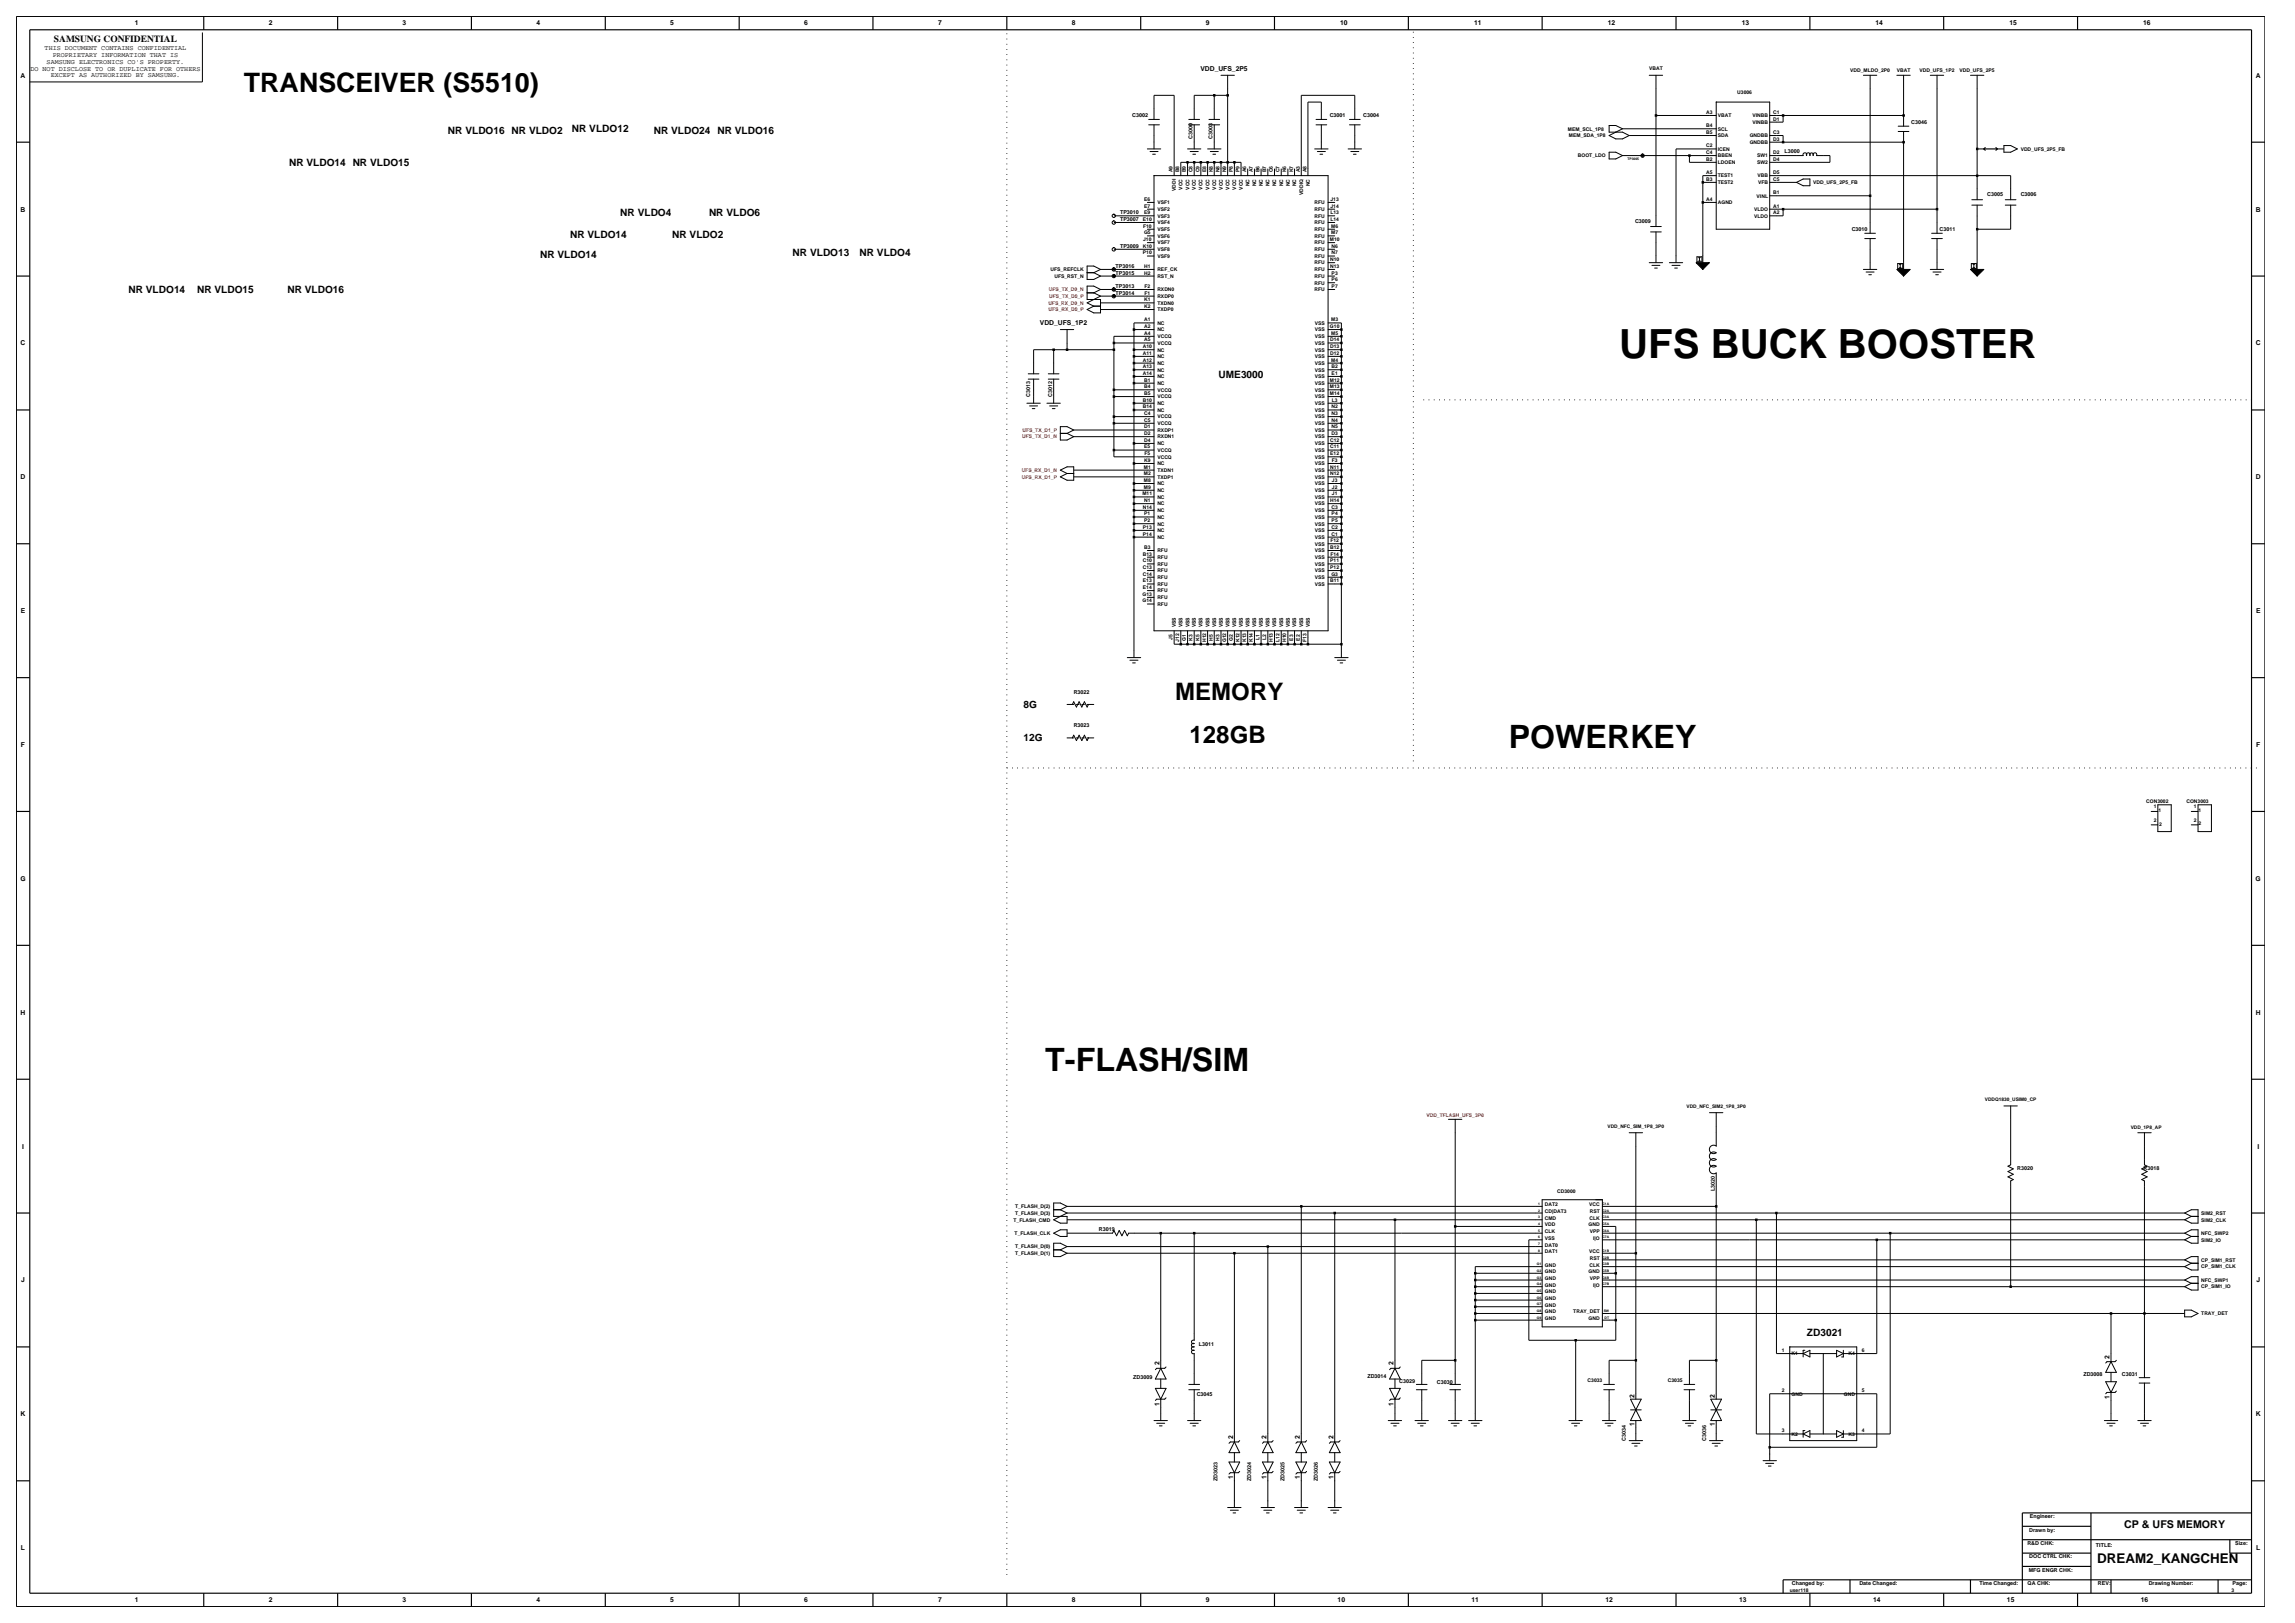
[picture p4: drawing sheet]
<svg xmlns="http://www.w3.org/2000/svg" width="420mm" height="297mm" viewBox="0 0 420 297" stroke-linecap="round" stroke-linejoin="round" font-family="sans-serif">
<defs><g id="words">
<text font-size="7.4" x="296.3" y="65.5">UFS BUCK BOOSTER</text>
<g font-size="5.9">
<text x="276.1" y="136.9">POWERKEY</text>
<text x="191.3" y="196">T-FLASH/SIM</text>
</g>
<text font-size="4.9" x="44.6" y="16.8">TRANSCEIVER (S5510)</text>
<g font-size="4.4">
<text x="215" y="128">MEMORY</text>
<text x="217.7" y="136">128GB</text>
</g>
<text font-size="2.5" x="383.8" y="285.9">DREAM2_KANGCHEN</text>
<text font-size="2" x="388.7" y="279.6">CP &amp; UFS MEMORY</text>
<g font-size="1.9">
<text x="82" y="24.5">NR VLDO16 NR VLDO2</text>
<text x="104.7" y="24.2">NR VLDO12</text>
<text x="119.6" y="24.5">NR VLDO24 NR VLDO16</text>
<text x="52.9" y="30.3">NR VLDO14 NR VLDO15</text>
<text x="113.5" y="39.5">NR VLDO4</text>
<text x="129.8" y="39.5">NR VLDO6</text>
<text x="98.8" y="47.1">NR VLDO14</text>
<text x="104.3" y="43.5">NR VLDO14</text>
<text x="123" y="43.5">NR VLDO2</text>
<text x="145.1" y="46.8">NR VLDO13</text>
<text x="157.3" y="46.8">NR VLDO4</text>
<text x="23.5" y="53.6">NR VLDO14</text>
<text x="36.1" y="53.6">NR VLDO15</text>
<text x="52.6" y="53.6">NR VLDO16</text>
<text x="223" y="69.2">UME3000</text>
<text x="187.3" y="129.5">8G</text>
<text x="187.3" y="135.6">12G</text>
<text x="330.7" y="244.4">ZD3021</text>
</g>
<text font-size="1.7" x="9.9" y="7.7">SAMSUNG CONFIDENTIAL</text>
<g font-size="1.2">
<text x="24.7" y="4.7">1</text>
<text x="49.2" y="4.7">2</text>
<text x="73.7" y="4.7">3</text>
<text x="98.2" y="4.7">4</text>
<text x="122.7" y="4.7">5</text>
<text x="147.2" y="4.7">6</text>
<text x="171.7" y="4.7">7</text>
<text x="196.2" y="4.7">8</text>
<text x="220.7" y="4.7">9</text>
<text x="245.3" y="4.7">10</text>
<text x="269.8" y="4.7">11</text>
<text x="294.3" y="4.7">12</text>
<text x="318.7" y="4.7">13</text>
<text x="343.2" y="4.7">14</text>
<text x="367.7" y="4.7">15</text>
<text x="392.2" y="4.7">16</text>
<text x="8.2" y="9.2">THIS DOCUMENT CONTAINS CONFIDENTIAL</text>
<text x="8.5" y="11.7">SAMSUNG ELECTRONICS CO'S PROPERTY.</text>
<text x="9.6" y="10.5">PROPRIETARY INFORMATION THAT IS</text>
<text x="3.8" y="14.2">A</text>
<text x="5.6" y="12.9">DO NOT DISCLOSE TO OR DUPLICATE FOR OTHERS</text>
<text x="9.3" y="14.1">EXCEPT AS AUTHORIZED BY SAMSUNG.</text>
<text x="219.7" y="13">VDD_UFS_2P5</text>
<text x="412.8" y="14.2">A</text>
<text x="3.8" y="38.7">B</text>
<text x="412.8" y="38.7">B</text>
<text x="190.3" y="59.5">VDD_UFS_1P2</text>
<text x="3.8" y="63.2">C</text>
<text x="412.8" y="63.2">C</text>
<text x="3.8" y="87.7">D</text>
<text x="412.8" y="87.7">D</text>
<text x="3.8" y="112.2">E</text>
<text x="412.9" y="112.2">E</text>
<text x="3.8" y="136.7">F</text>
<text x="412.9" y="136.7">F</text>
<text x="3.7" y="161.2">G</text>
<text x="412.8" y="161.2">G</text>
<text x="3.8" y="185.7">H</text>
<text x="412.8" y="185.7">H</text>
<text x="4" y="210.2">I</text>
<text x="413.1" y="210.2">I</text>
<text x="3.9" y="234.7">J</text>
<text x="412.9" y="234.7">J</text>
<text x="212.2" y="249.9" transform="rotate(-90 212.2 249.9)">2</text>
<text x="255" y="249.9" transform="rotate(-90 255 249.9)">2</text>
<text x="386.1" y="248.6" transform="rotate(-90 386.1 248.6)">2</text>
<text x="212.2" y="257.2" transform="rotate(-90 212.2 257.2)">1</text>
<text x="255" y="257.2" transform="rotate(-90 255 257.2)">1</text>
<text x="299.1" y="255.7" transform="rotate(-90 299.1 255.7)">2</text>
<text x="313.8" y="255.7" transform="rotate(-90 313.8 255.7)">2</text>
<text x="386.1" y="256" transform="rotate(-90 386.1 256)">1</text>
<text x="3.8" y="259.2">K</text>
<text x="225.7" y="263.3" transform="rotate(-90 225.7 263.3)">2</text>
<text x="231.8" y="263.3" transform="rotate(-90 231.8 263.3)">2</text>
<text x="237.9" y="263.3" transform="rotate(-90 237.9 263.3)">2</text>
<text x="244" y="263.3" transform="rotate(-90 244 263.3)">2</text>
<text x="299.1" y="260.9" transform="rotate(-90 299.1 260.9)">1</text>
<text x="313.8" y="260.9" transform="rotate(-90 313.8 260.9)">1</text>
<text x="412.8" y="259.2">K</text>
<text x="225.7" y="270.7" transform="rotate(-90 225.7 270.7)">1</text>
<text x="231.8" y="270.7" transform="rotate(-90 231.8 270.7)">1</text>
<text x="237.9" y="270.7" transform="rotate(-90 237.9 270.7)">1</text>
<text x="244" y="270.7" transform="rotate(-90 244 270.7)">1</text>
<text x="3.8" y="283.7">L</text>
<text x="412.9" y="283.7">L</text>
<text x="24.7" y="293.2">1</text>
<text x="49.2" y="293.2">2</text>
<text x="73.7" y="293.2">3</text>
<text x="98.2" y="293.2">4</text>
<text x="122.7" y="293.2">5</text>
<text x="147.2" y="293.2">6</text>
<text x="171.7" y="293.2">7</text>
<text x="196.2" y="293.2">8</text>
<text x="220.7" y="293.2">9</text>
<text x="244.8" y="293.2">10</text>
<text x="269.3" y="293.2">11</text>
<text x="293.8" y="293.2">12</text>
<text x="318.3" y="293.2">13</text>
<text x="342.8" y="293.2">14</text>
<text x="367.3" y="293.2">15</text>
<text x="391.8" y="293.2">16</text>
</g>
<g font-size="1">
<text x="207.2" y="21.4">C3002</text>
<text x="243.3" y="21.4">C3001</text>
<text x="249.5" y="21.4">C3004</text>
<text x="349.7" y="22.8">C3046</text>
<text x="218.2" y="25.4" transform="rotate(-90 218.2 25.4)">C3000</text>
<text x="221.9" y="25.4" transform="rotate(-90 221.9 25.4)">C3003</text>
<text x="326.6" y="28">L3000</text>
<text x="363.7" y="35.9">C3005</text>
<text x="369.8" y="35.9">C3006</text>
<text x="205" y="39.2">TP3010</text>
<text x="205" y="40.5">TP3007</text>
<text x="299.2" y="40.8">C3009</text>
<text x="205" y="45.4">TP3009</text>
<text x="338.9" y="42.4">C3010</text>
<text x="354.9" y="42.2">C3011</text>
<text x="204.2" y="49">TP3016</text>
<text x="204.2" y="53.9">TP3014</text>
<text x="204.2" y="52.7">TP3013</text>
<text x="204.2" y="50.3">TP3015</text>
<text x="188.5" y="72.6" transform="rotate(-90 188.5 72.6)">C3013</text>
<text x="192.5" y="72.6" transform="rotate(-90 192.5 72.6)">C3012</text>
<text x="196.5" y="126.9">R3022</text>
<text x="196.5" y="133.1">R3023</text>
<text x="369.2" y="214.1">R3020</text>
<text x="392.3" y="214.1">R3018</text>
<text x="313.8" y="218" transform="rotate(-90 313.8 218)">L3020</text>
<text x="201.1" y="225.3">R3019</text>
<text x="219.4" y="246.3">L3011</text>
<text x="381.3" y="251.8">ZD3008</text>
<text x="388.3" y="251.8">C3031</text>
<text x="207.4" y="252.4">ZD3009</text>
<text x="219" y="255.5">C3045</text>
<text x="250.2" y="252.1">ZD3014</text>
<text x="256" y="253">C3029</text>
<text x="262.9" y="253.2">C3030</text>
<text x="297.5" y="263.6" transform="rotate(-90 297.5 263.6)">C3034</text>
<text x="312.2" y="263.6" transform="rotate(-90 312.2 263.6)">C3036</text>
<text x="222.8" y="271" transform="rotate(-90 222.8 271)">ZD3023</text>
<text x="229" y="271" transform="rotate(-90 229 271)">ZD3024</text>
<text x="235.1" y="271" transform="rotate(-90 235.1 271)">ZD3025</text>
<text x="241.2" y="271" transform="rotate(-90 241.2 271)">ZD3026</text>
<text x="371.4" y="280.2">Drawn by:</text>
<text x="371.5" y="277.8">Engineer:</text>
<text x="371" y="282.7">R&amp;D CHK:</text>
<text x="371.3" y="287.6">MFG ENGR CHK:</text>
<text x="371.4" y="285.2">DOC CTRL CHK:</text>
<text x="383.6" y="283">TITLE:</text>
<text x="409.1" y="282.7">Size:</text>
<text x="327.9" y="290.1">Changed by:</text>
<text x="340.3" y="290.1">Date Changed:</text>
<text x="362.2" y="290.1">Time Changed:</text>
<text x="371.1" y="290.1">QA CHK:</text>
<text x="383.9" y="290.1">REV:</text>
<text x="393.2" y="290.1">Drawing Number:</text>
<text x="408.6" y="290.1">Page:</text>
</g>
<g font-size=".9">
<text x="301.8" y="12.9">VBAT</text>
<text x="317.9" y="17.2">U3006</text>
<text x="338.6" y="13.2">VDD_MLDO_2P0</text>
<text x="347.1" y="13.2">VBAT</text>
<text x="351.3" y="13.2">VDD_UFS_1P2</text>
<text x="358.6" y="13.2">VDD_UFS_2P5</text>
<text x="286.9" y="23.9">MEM_SCL_1P8</text>
<text x="312.3" y="23.3">B4</text>
<text x="312.3" y="20.8">A3</text>
<text x="314.4" y="23.9">SCL</text>
<text x="314.4" y="21.5">VBAT</text>
<text x="320.7" y="21.5">VINBB</text>
<text x="320.7" y="22.7">VINBB</text>
<text x="324.5" y="20.8">C1</text>
<text x="324.5" y="22.1">D1</text>
<text x="287.1" y="25.1">MEM_SDA_1P8</text>
<text x="288.8" y="28.8">BOOT_LDO</text>
<text x="312.3" y="24.5">B5</text>
<text x="312.3" y="27">C2</text>
<text x="312.3" y="28.2">C4</text>
<text x="312.3" y="29.4">B2</text>
<text x="314.4" y="25.1">SDA</text>
<text x="314.4" y="27.6">ICEN</text>
<text x="314.4" y="28.8">BBEN</text>
<text x="320.2" y="26.3">GNDBB</text>
<text x="320.2" y="25.1">GNDBB</text>
<text x="321.6" y="28.8">SW1</text>
<text x="324.5" y="28.2">D2</text>
<text x="324.5" y="25.7">D3</text>
<text x="324.5" y="29.4">D4</text>
<text x="324.5" y="24.5">C3</text>
<text x="369.8" y="27.6">VDD_UFS_2P5_FB</text>
<text x="214.6" y="31.5" transform="rotate(-90 214.6 31.5)">A9</text>
<text x="215.2" y="34.9" transform="rotate(-90 215.2 34.9)">VDDI</text>
<text x="215.8" y="31.5" transform="rotate(-90 215.8 31.5)">B8</text>
<text x="216.4" y="34.7" transform="rotate(-90 216.4 34.7)">VCC</text>
<text x="217" y="31.5" transform="rotate(-90 217 31.5)">B9</text>
<text x="217.7" y="34.7" transform="rotate(-90 217.7 34.7)">VCC</text>
<text x="218.3" y="31.5" transform="rotate(-90 218.3 31.5)">C8</text>
<text x="218.9" y="34.7" transform="rotate(-90 218.9 34.7)">VCC</text>
<text x="219.5" y="31.5" transform="rotate(-90 219.5 31.5)">C9</text>
<text x="220.1" y="34.7" transform="rotate(-90 220.1 34.7)">VCC</text>
<text x="220.7" y="31.5" transform="rotate(-90 220.7 31.5)">E8</text>
<text x="221.3" y="34.7" transform="rotate(-90 221.3 34.7)">VCC</text>
<text x="221.9" y="31.5" transform="rotate(-90 221.9 31.5)">K8</text>
<text x="222.5" y="34.7" transform="rotate(-90 222.5 34.7)">VCC</text>
<text x="223.2" y="31.5" transform="rotate(-90 223.2 31.5)">N8</text>
<text x="223.8" y="34.7" transform="rotate(-90 223.8 34.7)">VCC</text>
<text x="224.4" y="31.5" transform="rotate(-90 224.4 31.5)">N9</text>
<text x="225" y="34.7" transform="rotate(-90 225 34.7)">VCC</text>
<text x="225.6" y="31.5" transform="rotate(-90 225.6 31.5)">P8</text>
<text x="226.2" y="34.7" transform="rotate(-90 226.2 34.7)">VCC</text>
<text x="226.8" y="31.5" transform="rotate(-90 226.8 31.5)">P9</text>
<text x="227.4" y="34.7" transform="rotate(-90 227.4 34.7)">VCC</text>
<text x="228.1" y="31.5" transform="rotate(-90 228.1 31.5)">A6</text>
<text x="228.7" y="34.1" transform="rotate(-90 228.7 34.1)">NC</text>
<text x="229.3" y="31.5" transform="rotate(-90 229.3 31.5)">A7</text>
<text x="229.9" y="34.1" transform="rotate(-90 229.9 34.1)">NC</text>
<text x="230.5" y="31.5" transform="rotate(-90 230.5 31.5)">B6</text>
<text x="231.1" y="34.1" transform="rotate(-90 231.1 34.1)">NC</text>
<text x="231.7" y="31.5" transform="rotate(-90 231.7 31.5)">B7</text>
<text x="232.4" y="34.1" transform="rotate(-90 232.4 34.1)">NC</text>
<text x="233" y="31.5" transform="rotate(-90 233 31.5)">C6</text>
<text x="233.6" y="34.1" transform="rotate(-90 233.6 34.1)">NC</text>
<text x="234.2" y="31.5" transform="rotate(-90 234.2 31.5)">C7</text>
<text x="234.8" y="34.1" transform="rotate(-90 234.8 34.1)">NC</text>
<text x="235.4" y="31.5" transform="rotate(-90 235.4 31.5)">K6</text>
<text x="236" y="34.1" transform="rotate(-90 236 34.1)">NC</text>
<text x="236.6" y="31.5" transform="rotate(-90 236.6 31.5)">K7</text>
<text x="237.2" y="34.1" transform="rotate(-90 237.2 34.1)">NC</text>
<text x="237.9" y="31.5" transform="rotate(-90 237.9 31.5)">A3</text>
<text x="238.5" y="35.7" transform="rotate(-90 238.5 35.7)">VDDIQ</text>
<text x="239.1" y="31.5" transform="rotate(-90 239.1 31.5)">A8</text>
<text x="239.7" y="34.1" transform="rotate(-90 239.7 34.1)">NC</text>
<text x="312.3" y="31.9">A5</text>
<text x="312.3" y="33.1">B3</text>
<text x="314.4" y="32.5">TEST1</text>
<text x="314.4" y="30">LDOEN</text>
<text x="314.4" y="33.7">TEST2</text>
<text x="321.6" y="30">SW2</text>
<text x="321.6" y="32.5">VBB</text>
<text x="321.7" y="33.7">VFB</text>
<text x="324.5" y="31.9">D5</text>
<text x="324.5" y="33.1">C5</text>
<text x="324.5" y="35.5">B1</text>
<text x="331.8" y="33.7">VDD_UFS_2P5_FB</text>
<text x="209.2" y="40.4">E10</text>
<text x="209.2" y="41.7">F10</text>
<text x="209.4" y="39.2">E9</text>
<text x="209.4" y="36.8">E6</text>
<text x="209.4" y="38">E7</text>
<text x="211.8" y="37.4">VSF1</text>
<text x="211.8" y="38.6">VSF2</text>
<text x="211.8" y="39.8">VSF3</text>
<text x="211.8" y="41">VSF4</text>
<text x="240.5" y="39.8">RFU</text>
<text x="240.5" y="41">RFU</text>
<text x="240.5" y="37.4">RFU</text>
<text x="240.5" y="38.6">RFU</text>
<text x="243.5" y="40.4">L14</text>
<text x="243.5" y="39.2">L13</text>
<text x="243.5" y="36.8">J13</text>
<text x="243.5" y="38">J14</text>
<text x="243.6" y="41.7">M6</text>
<text x="312.3" y="36.8">A4</text>
<text x="314.4" y="37.4">AGND</text>
<text x="321" y="38.6">VLDO</text>
<text x="321" y="39.8">VLDO</text>
<text x="321.5" y="36.2">VINL</text>
<text x="324.5" y="38">A1</text>
<text x="324.5" y="39.2">A2</text>
<text x="209.1" y="45.3">K10</text>
<text x="209.2" y="46.6">P10</text>
<text x="209.2" y="44.1">J10</text>
<text x="209.4" y="42.9">G5</text>
<text x="211.8" y="47.2">VSF9</text>
<text x="211.8" y="45.9">VSF8</text>
<text x="211.8" y="44.7">VSF7</text>
<text x="211.8" y="43.5">VSF6</text>
<text x="211.8" y="42.3">VSF5</text>
<text x="240.5" y="45.9">RFU</text>
<text x="240.5" y="47.2">RFU</text>
<text x="240.5" y="42.3">RFU</text>
<text x="240.5" y="43.5">RFU</text>
<text x="240.5" y="44.7">RFU</text>
<text x="243.4" y="44.1">M10</text>
<text x="243.4" y="47.8">N10</text>
<text x="243.6" y="42.9">M7</text>
<text x="243.7" y="45.3">N6</text>
<text x="243.7" y="46.6">N7</text>
<text x="192.3" y="49.6">UFS_REFCLK</text>
<text x="193" y="50.8">UFS_RST_N</text>
<text x="209.4" y="49">H1</text>
<text x="209.4" y="50.2">H2</text>
<text x="209.4" y="53.9">F1</text>
<text x="209.4" y="52.7">F2</text>
<text x="211.8" y="49.6">REF_CK</text>
<text x="211.8" y="50.8">RST_N</text>
<text x="211.8" y="53.3">RXDN0</text>
<text x="240.5" y="52.1">RFU</text>
<text x="240.5" y="53.3">RFU</text>
<text x="240.5" y="50.8">RFU</text>
<text x="240.5" y="48.4">RFU</text>
<text x="240.5" y="49.6">RFU</text>
<text x="243.4" y="49">N13</text>
<text x="243.7" y="51.5">P6</text>
<text x="243.7" y="52.7">P7</text>
<text x="243.7" y="50.2">P3</text>
<text x="209.4" y="55.1">K1</text>
<text x="209.4" y="56.4">K2</text>
<text x="209.4" y="58.8">A1</text>
<text x="211.8" y="55.8">TXDN0</text>
<text x="211.8" y="57">TXDP0</text>
<text x="211.8" y="54.5">RXDP0</text>
<text x="211.8" y="59.4">NC</text>
<text x="240.6" y="59.4">VSS</text>
<text x="243.6" y="58.8">M3</text>
<text x="209.1" y="63.7">A10</text>
<text x="209.1" y="64.9">A11</text>
<text x="209.4" y="60">A2</text>
<text x="209.4" y="61.3">A4</text>
<text x="209.4" y="62.5">A5</text>
<text x="211.8" y="60.6">NC</text>
<text x="211.8" y="61.9">VCCQ</text>
<text x="211.8" y="63.1">VCCQ</text>
<text x="211.8" y="64.3">NC</text>
<text x="211.8" y="65.5">NC</text>
<text x="240.6" y="61.9">VSS</text>
<text x="240.6" y="60.6">VSS</text>
<text x="240.6" y="63.1">VSS</text>
<text x="240.6" y="65.5">VSS</text>
<text x="240.6" y="64.3">VSS</text>
<text x="243.4" y="60">G10</text>
<text x="243.4" y="63.7">D13</text>
<text x="243.4" y="62.5">D14</text>
<text x="243.4" y="64.9">D12</text>
<text x="243.6" y="61.3">M5</text>
<text x="209.1" y="67.4">A13</text>
<text x="209.1" y="68.6">A14</text>
<text x="209.1" y="66.2">A12</text>
<text x="209.4" y="71.1">B4</text>
<text x="209.4" y="69.8">B1</text>
<text x="211.8" y="71.7">VCCQ</text>
<text x="211.8" y="70.4">NC</text>
<text x="211.8" y="69.2">NC</text>
<text x="211.8" y="66.8">NC</text>
<text x="211.8" y="68">NC</text>
<text x="240.6" y="66.8">VSS</text>
<text x="240.6" y="70.4">VSS</text>
<text x="240.6" y="71.7">VSS</text>
<text x="240.6" y="69.2">VSS</text>
<text x="240.6" y="68">VSS</text>
<text x="243.4" y="69.8">M12</text>
<text x="243.4" y="71.1">M13</text>
<text x="243.6" y="66.2">M4</text>
<text x="243.7" y="67.4">B2</text>
<text x="243.7" y="68.6">E1</text>
<text x="209.1" y="73.5">B10</text>
<text x="209.1" y="74.7">B14</text>
<text x="209.4" y="75.9">C4</text>
<text x="209.4" y="77.2">C5</text>
<text x="209.4" y="72.3">B5</text>
<text x="211.8" y="77.8">VCCQ</text>
<text x="211.8" y="76.6">VCCQ</text>
<text x="211.8" y="72.9">VCCQ</text>
<text x="211.8" y="74.1">NC</text>
<text x="211.8" y="75.3">NC</text>
<text x="240.6" y="77.8">VSS</text>
<text x="240.6" y="75.3">VSS</text>
<text x="240.6" y="76.6">VSS</text>
<text x="240.6" y="74.1">VSS</text>
<text x="240.6" y="72.9">VSS</text>
<text x="243.4" y="72.3">M14</text>
<text x="243.7" y="75.9">N3</text>
<text x="243.7" y="77.2">N4</text>
<text x="243.7" y="74.7">N2</text>
<text x="243.7" y="73.5">L3</text>
<text x="209.4" y="79.6">D2</text>
<text x="209.4" y="80.9">D4</text>
<text x="209.4" y="78.4">D1</text>
<text x="209.4" y="82.1">E5</text>
<text x="209.4" y="83.3">F5</text>
<text x="211.8" y="83.9">VCCQ</text>
<text x="211.8" y="82.7">VCCQ</text>
<text x="211.8" y="80.2">RXDN1</text>
<text x="211.8" y="81.5">NC</text>
<text x="211.8" y="79">RXDP1</text>
<text x="240.6" y="79">VSS</text>
<text x="240.6" y="80.2">VSS</text>
<text x="240.6" y="83.9">VSS</text>
<text x="240.6" y="82.7">VSS</text>
<text x="240.6" y="81.5">VSS</text>
<text x="243.4" y="82.1">C11</text>
<text x="243.4" y="80.9">C12</text>
<text x="243.4" y="83.3">E12</text>
<text x="243.7" y="78.4">N5</text>
<text x="243.7" y="79.6">D3</text>
<text x="209.3" y="89.4">M9</text>
<text x="209.3" y="87">M2</text>
<text x="209.3" y="88.2">M8</text>
<text x="209.3" y="85.8">M1</text>
<text x="209.4" y="84.5">K9</text>
<text x="211.8" y="87.6">TXDP1</text>
<text x="211.8" y="88.8">NC</text>
<text x="211.8" y="86.4">TXDN1</text>
<text x="211.8" y="85.1">NC</text>
<text x="240.6" y="86.4">VSS</text>
<text x="240.6" y="87.6">VSS</text>
<text x="240.6" y="88.8">VSS</text>
<text x="240.6" y="85.1">VSS</text>
<text x="243.4" y="85.8">N11</text>
<text x="243.4" y="87">N12</text>
<text x="243.7" y="84.5">F3</text>
<text x="243.8" y="89.4">J2</text>
<text x="243.8" y="88.2">J3</text>
<text x="209.1" y="90.6">M11</text>
<text x="209.1" y="93.1">N14</text>
<text x="209.4" y="91.9">N1</text>
<text x="209.4" y="95.5">P2</text>
<text x="209.4" y="94.3">P1</text>
<text x="211.8" y="94.9">NC</text>
<text x="211.8" y="92.5">NC</text>
<text x="211.8" y="93.7">NC</text>
<text x="211.8" y="90">NC</text>
<text x="211.8" y="91.3">NC</text>
<text x="240.6" y="94.9">VSS</text>
<text x="240.6" y="91.3">VSS</text>
<text x="240.6" y="90">VSS</text>
<text x="240.6" y="92.5">VSS</text>
<text x="240.6" y="93.7">VSS</text>
<text x="243.4" y="91.9">H14</text>
<text x="243.7" y="93.1">C3</text>
<text x="243.7" y="95.5">P5</text>
<text x="243.7" y="94.3">P4</text>
<text x="243.8" y="90.6">J1</text>
<text x="209.1" y="101.7">B13</text>
<text x="209.2" y="96.8">P13</text>
<text x="209.2" y="98">P14</text>
<text x="209.4" y="100.4">B3</text>
<text x="211.8" y="97.4">NC</text>
<text x="211.8" y="98.6">NC</text>
<text x="211.8" y="96.2">NC</text>
<text x="211.8" y="101.1">RFU</text>
<text x="240.6" y="96.2">VSS</text>
<text x="240.6" y="99.8">VSS</text>
<text x="240.6" y="97.4">VSS</text>
<text x="240.6" y="98.6">VSS</text>
<text x="240.6" y="101.1">VSS</text>
<text x="243.4" y="100.4">B12</text>
<text x="243.5" y="99.2">F12</text>
<text x="243.5" y="101.7">F14</text>
<text x="243.7" y="98">C1</text>
<text x="243.7" y="96.8">C2</text>
<text x="209.1" y="102.9">C10</text>
<text x="209.1" y="104.1">C13</text>
<text x="209.1" y="105.4">C14</text>
<text x="209.2" y="106.6">E13</text>
<text x="209.2" y="107.8">E14</text>
<text x="211.8" y="107.2">RFU</text>
<text x="211.8" y="103.5">RFU</text>
<text x="211.8" y="104.7">RFU</text>
<text x="211.8" y="106">RFU</text>
<text x="211.8" y="102.3">RFU</text>
<text x="240.6" y="103.5">VSS</text>
<text x="240.6" y="104.7">VSS</text>
<text x="240.6" y="106">VSS</text>
<text x="240.6" y="102.3">VSS</text>
<text x="240.6" y="107.2">VSS</text>
<text x="243.4" y="106.6">B11</text>
<text x="243.4" y="102.9">P11</text>
<text x="243.4" y="104.1">P12</text>
<text x="243.7" y="105.4">G3</text>
<text x="209.1" y="109">G13</text>
<text x="209.1" y="110.2">G14</text>
<text x="211.8" y="109.6">RFU</text>
<text x="211.8" y="110.9">RFU</text>
<text x="211.8" y="108.4">RFU</text>
<text x="214.6" y="117.2" transform="rotate(-90 214.6 117.2)">J5</text>
<text x="215.2" y="114.8" transform="rotate(-90 215.2 114.8)">VSS</text>
<text x="215.8" y="117.4" transform="rotate(-90 215.8 117.4)">J12</text>
<text x="216.4" y="114.8" transform="rotate(-90 216.4 114.8)">VSS</text>
<text x="217" y="117.3" transform="rotate(-90 217 117.3)">G1</text>
<text x="217.7" y="114.8" transform="rotate(-90 217.7 114.8)">VSS</text>
<text x="218.3" y="117.2" transform="rotate(-90 218.3 117.2)">K3</text>
<text x="218.9" y="114.8" transform="rotate(-90 218.9 114.8)">VSS</text>
<text x="219.5" y="117.2" transform="rotate(-90 219.5 117.2)">K5</text>
<text x="220.1" y="114.8" transform="rotate(-90 220.1 114.8)">VSS</text>
<text x="220.7" y="117.5" transform="rotate(-90 220.7 117.5)">H12</text>
<text x="221.3" y="114.8" transform="rotate(-90 221.3 114.8)">VSS</text>
<text x="221.9" y="117.2" transform="rotate(-90 221.9 117.2)">H5</text>
<text x="222.5" y="114.8" transform="rotate(-90 222.5 114.8)">VSS</text>
<text x="223.2" y="117.2" transform="rotate(-90 223.2 117.2)">H3</text>
<text x="223.8" y="114.8" transform="rotate(-90 223.8 114.8)">VSS</text>
<text x="224.4" y="117.5" transform="rotate(-90 224.4 117.5)">G12</text>
<text x="225" y="114.8" transform="rotate(-90 225 114.8)">VSS</text>
<text x="225.6" y="117.3" transform="rotate(-90 225.6 117.3)">G2</text>
<text x="226.2" y="114.8" transform="rotate(-90 226.2 114.8)">VSS</text>
<text x="226.8" y="117.5" transform="rotate(-90 226.8 117.5)">K12</text>
<text x="227.4" y="114.8" transform="rotate(-90 227.4 114.8)">VSS</text>
<text x="228.1" y="117.5" transform="rotate(-90 228.1 117.5)">K13</text>
<text x="228.7" y="114.8" transform="rotate(-90 228.7 114.8)">VSS</text>
<text x="229.3" y="117.5" transform="rotate(-90 229.3 117.5)">K14</text>
<text x="229.9" y="114.8" transform="rotate(-90 229.9 114.8)">VSS</text>
<text x="230.5" y="117.2" transform="rotate(-90 230.5 117.2)">L1</text>
<text x="231.1" y="114.8" transform="rotate(-90 231.1 114.8)">VSS</text>
<text x="231.7" y="117.2" transform="rotate(-90 231.7 117.2)">L2</text>
<text x="232.4" y="114.8" transform="rotate(-90 232.4 114.8)">VSS</text>
<text x="233" y="117.5" transform="rotate(-90 233 117.5)">H13</text>
<text x="233.6" y="114.8" transform="rotate(-90 233.6 114.8)">VSS</text>
<text x="234.2" y="117.4" transform="rotate(-90 234.2 117.4)">L12</text>
<text x="234.8" y="114.8" transform="rotate(-90 234.8 114.8)">VSS</text>
<text x="235.4" y="117.5" transform="rotate(-90 235.4 117.5)">H10</text>
<text x="236" y="114.8" transform="rotate(-90 236 114.8)">VSS</text>
<text x="236.6" y="117.2" transform="rotate(-90 236.6 117.2)">E3</text>
<text x="237.2" y="114.8" transform="rotate(-90 237.2 114.8)">VSS</text>
<text x="237.9" y="117.2" transform="rotate(-90 237.9 117.2)">E2</text>
<text x="238.5" y="114.8" transform="rotate(-90 238.5 114.8)">VSS</text>
<text x="239.1" y="117.4" transform="rotate(-90 239.1 117.4)">F13</text>
<text x="239.7" y="114.8" transform="rotate(-90 239.7 114.8)">VSS</text>
<text x="392.8" y="147">CON3002</text>
<text x="394.1" y="147.9">1</text>
<text x="395" y="148.5">1</text>
<text x="400.1" y="147">CON3003</text>
<text x="401.5" y="147.9">1</text>
<text x="402.3" y="148.5">1</text>
<text x="394.1" y="150.4">2</text>
<text x="395.1" y="151.1">2</text>
<text x="401.5" y="150.4">2</text>
<text x="402.3" y="151">2</text>
<text x="308.7" y="202.7">VDD_NFC_SIM2_1P8_3P0</text>
<text x="363.3" y="201.5">VDDQ1830_USIM0_CP</text>
<text x="294.2" y="206.4">VDD_NFC_SIM_1P8_3P0</text>
<text x="389.9" y="206.7">VDD_1P8_AP</text>
<text x="185.8" y="221.1">T_FLASH_D(2)</text>
<text x="282.7" y="220.8">DAT2</text>
<text x="282.7" y="222">CD|DAT3</text>
<text x="285" y="218.3">CD3000</text>
<text x="290.8" y="220.8">VCC</text>
<text x="290.9" y="222">RST</text>
<text x="185.5" y="223.5">T_FLASH_CMD</text>
<text x="185.7" y="226">T_FLASH_CLK</text>
<text x="185.8" y="222.3">T_FLASH_D(3)</text>
<text x="282.7" y="226.9">VSS</text>
<text x="282.7" y="223.2">CMD</text>
<text x="282.7" y="224.4">VDD</text>
<text x="282.7" y="225.7">CLK</text>
<text x="290.7" y="224.4">GND</text>
<text x="290.9" y="223.2">CLK</text>
<text x="290.9" y="225.7">VPP</text>
<text x="291.5" y="226.9">I|O</text>
<text x="402.9" y="223.5">SIM2_CLK</text>
<text x="402.9" y="222.3">SIM2_RST</text>
<text x="402.9" y="226">NFC_SWP2</text>
<text x="402.9" y="227.2">SIM2_IO</text>
<text x="185.8" y="228.4">T_FLASH_D(0)</text>
<text x="185.8" y="229.7">T_FLASH_D(1)</text>
<text x="282.7" y="231.8">GND</text>
<text x="282.7" y="233">GND</text>
<text x="282.7" y="228.1">DAT0</text>
<text x="282.7" y="229.3">DAT1</text>
<text x="290.7" y="233">GND</text>
<text x="290.8" y="229.3">VCC</text>
<text x="290.9" y="231.8">CLK</text>
<text x="290.9" y="230.5">RST</text>
<text x="402.9" y="232.1">CP_SIM1_CLK</text>
<text x="402.9" y="230.9">CP_SIM1_RST</text>
<text x="282.7" y="234.2">GND</text>
<text x="282.7" y="235.4">GND</text>
<text x="282.7" y="236.7">GND</text>
<text x="282.7" y="237.9">GND</text>
<text x="282.7" y="239.1">GND</text>
<text x="290.9" y="234.2">VPP</text>
<text x="291.5" y="235.4">I|O</text>
<text x="402.9" y="234.6">NFC_SWP1</text>
<text x="402.9" y="235.8">CP_SIM1_IO</text>
<text x="282.7" y="241.6">GND</text>
<text x="282.7" y="240.3">GND</text>
<text x="287.9" y="240.3">TRAY_DET</text>
<text x="290.7" y="241.6">GND</text>
<text x="402.9" y="240.7">TRAY_DET</text>
<text x="326.1" y="247.4">1</text>
<text x="327.9" y="248">K1</text>
<text x="338.3" y="248">K4</text>
<text x="340.8" y="247.4">6</text>
<text x="290.5" y="252.9">C3033</text>
<text x="305.2" y="252.9">C3035</text>
<text x="326.1" y="254.8">2</text>
<text x="327.9" y="255.4">GND</text>
<text x="337.4" y="255.4">GND</text>
<text x="340.8" y="254.8">5</text>
<text x="326.1" y="262.1">3</text>
<text x="327.9" y="262.7">K2</text>
<text x="338.3" y="262.7">K3</text>
<text x="340.8" y="262.1">4</text>
<text x="327.5" y="291.2">user118</text>
<text x="408.4" y="291.2">3</text>
</g>
<g font-size=".9" fill="#f00">
<text x="192" y="53.3">UFS_TX_D0_N</text>
<text x="191.9" y="55.8">UFS_RX_D0_N</text>
<text x="191.9" y="57">UFS_RX_D0_P</text>
<text x="192" y="54.5">UFS_TX_D0_P</text>
<text x="187.1" y="80.2">UFS_TX_D1_N</text>
<text x="187.1" y="79">UFS_TX_D1_P</text>
<text x="187" y="86.4">UFS_RX_D1_N</text>
<text x="187" y="87.6">UFS_RX_D1_P</text>
<text x="261" y="204.4">VDD_TFLASH_UFS_3P0</text>
</g>
<g font-size=".6">
<text x="297.8" y="29.3">TP3005</text>
<text x="281.5" y="220.5">1</text>
<text x="281.5" y="221.7">2</text>
<text x="293.2" y="220.5">C1A</text>
<text x="293.2" y="221.7">C2A</text>
<text x="281.5" y="225.4">5</text>
<text x="281.5" y="226.6">6</text>
<text x="281.5" y="227.9">7</text>
<text x="281.5" y="223">3</text>
<text x="281.5" y="224.2">4</text>
<text x="293.2" y="223">C3A</text>
<text x="293.2" y="224.2">C5A</text>
<text x="293.2" y="225.4">C6A</text>
<text x="293.2" y="226.6">C7A</text>
<text x="281.3" y="231.5">G1</text>
<text x="281.3" y="232.7">G2</text>
<text x="281.3" y="234">G3</text>
<text x="281.5" y="229.1">8</text>
<text x="293.2" y="231.5">C3B</text>
<text x="293.2" y="232.7">C5B</text>
<text x="293.2" y="234">C6B</text>
<text x="293.2" y="229.1">C1B</text>
<text x="293.2" y="230.3">C2B</text>
<text x="281.3" y="235.2">G4</text>
<text x="281.3" y="236.4">G5</text>
<text x="281.3" y="237.6">G6</text>
<text x="281.3" y="238.9">G7</text>
<text x="293.2" y="235.2">C7B</text>
<text x="281.3" y="240.1">G8</text>
<text x="281.3" y="241.3">G9</text>
<text x="293.5" y="240.1">SW</text>
<text x="293.7" y="241.3">DT</text>
</g>
</g></defs>
<!-- layer: MFD Layer /idea/tmp/Extended-Print.user.sheet3.1.mfd -->
<g fill="none" stroke="#000" stroke-width=".18">
<path d="M37 5.9v9.1h-31.5M222.2 17.4v4.5M223.4 13.8h2.5M224.7 17.4h-6.2v4.5M224.7 13.8v18.3M301.8 13.8h2.5M303.1 13.8v27.7M314.1 18.7h9.8v23.2h-9.8zM341 13.8h2.5M342.2 13.8v28.9M347.1 13.8h2.5M348.4 13.8v9.3"/>
<path d="M353.3 13.8h2.4M354.5 13.8v28.9M360.6 13.8h2.5M361.8 13.8v22.7M203.9 39.5h7.3M210 37h1.2M210 38.3h1.2M210 27.3h2.4M210.2 21.9h2M210.2 22.8h2M210.5 27.7h1.4M210.9 28.2h.5"/>
<path d="M211.2 32.1h31.8v83.3h-31.8zM211.2 21.9v-4.5h3.7v14.7M211.2 22.8v4.5M216.1 32.1v-2.4h11v2.4M217.3 29.7v2.4M217.3 27.3h2.5M217.6 21.9h1.9M217.6 22.8h1.9M217.8 27.7h1.5M218.3 28.2h.5M218.5 22.8v4.5M218.5 29.7v2.4"/>
<path d="M219.8 29.7v2.4M221 29.7v2.4M221 27.3h2.4M221.2 21.9h2M221.2 22.8h2M221.5 27.7h1.5M222 28.2h.5M222.2 22.8v4.5M222.2 29.7v2.4M223.4 29.7v2.4M225.9 29.7v2.4M228.3 30.9v1.2"/>
<path d="M229.6 30.9v1.2M230.8 30.9v1.2M232 30.9v1.2M233.2 30.9v1.2M234.5 30.9v1.2M235.7 30.9v1.2M236.9 30.9v1.2M240.6 27.3h2.4M240.8 21.9h2M240.8 22.8h2M241.1 27.7h1.5M241.6 28.2h.5"/>
<path d="M241.8 21.9v-3.2h-2.4v13.4M241.8 22.8v4.5M243 37h1.3M243 38.3h1.3M243 39.5h1.3M246.7 27.3h2.5M247 21.9h1.9M247 22.8h1.9M247.2 27.7h1.5M247.7 28.2h.5M247.9 21.9v-4.5h-9.8v14.7M247.9 22.8v4.5"/>
<path d="M294.5 27.9h1.2l1.2 .6-1.2 .6h-1.2zM296.9 23.6l-2.4 1.2 1.2 .6h1.2l1.3-.6M296.9 23.6l-1.2-.6h-1.2v1.2h2.4l1.3 .6M296.9 28.5h17.2M296.9 23.6h17.2M298.2 24.8h15.9M303.1 21.1h11M309.2 28.5v1.2h4.9M311.6 37h2.5M311.6 33.4h2.5M314.1 32.1h-2.5v16M314.1 27.3h-7.4v20.8"/>
<path d="M323.9 28.5h6.1a.35 .35 0 0 1 .3-.5 .35 .35 0 0 1 .3 .5 .35 .35 0 0 1 .3-.5 .35 .35 0 0 1 .3 .5 .33 .33 0 0 1 .3-.5 .33 .33 0 0 1 .3 .5 .35 .35 0 0 1 .3-.5 .35 .35 0 0 1 .4 .5h2.4v1.2h-11M323.9 32.1h44.1v4.4M323.9 38.3h30.6M323.9 21.1h24.5M323.9 35.8h18.3M323.9 33.4h4.9M323.9 24.8h2.4v1.2M323.9 26h24.5M326.3 38.3v1.2h-2.4M326.3 21.1v1.2h-2.4M328.8 33.4l1.2-.6h1.2v1.2h-1.2zM347.4 23.1h1.9"/>
<path d="M347.4 24.1h1.9M348.4 24.1v25.2M360.9 37.5h1.9M360.9 36.5h1.9M361.8 37.5v11.8M361.8 27.3h1.3M365.5 27.3h1.2M366.7 26.6h1.3l1.2 .7-1.2 .6h-1.3zM367 37.5h1.9M367 36.5h1.9M368 37.5v4.4h-6.2M198.9 53.6h1.3"/>
<path d="M198.9 49.9h1.3M200.2 56h1.2M200.2 53.6l1.2 .6M200.2 49.9l1.2 .6M201.4 53l-1.2-.6h-1.3v2.4h2.5v2.5h-1.2l-1.3-.7 1.3-.6M201.4 54.2l-2.5 1.2 1.3 .6M201.4 49.3h9.8M201.4 50.5h9.8M201.4 53h9.8M201.4 54.2h9.8M201.4 55.4h9.8M201.4 56.6h9.8"/>
<path d="M201.4 49.3l-1.2-.6h-1.3v2.4h1.3l1.2-.6M201.4 53l-1.2 .6M201.4 49.3l-1.2 .6M203.9 40.7h7.3M203.9 45.6h7.3M210 41.9h1.2M210 43.2h1.2M210 44.4h1.2M210 46.8h1.2M211.2 59.1h-3.7v61.2M243 59.1h2.5v61.2M243 49.3h1.3"/>
<path d="M243 40.7h1.3M243 41.9h1.3M243 43.2h1.3M243 44.4h1.3M243 45.6h1.3M243 46.8h1.3M243 48.1h1.3M243 50.5h1.3M243 51.7h1.3M243 53h1.3M301.8 48.1h2.5M302.1 42.4h1.9"/>
<path d="M302.1 41.5h1.9M302.3 48.6h1.5M302.8 49.1h.5M303.1 42.4v5.7M305.5 48.1h2.4M306 48.6h1.5M306.5 49.1h.5M310.6 47h.9v.9h-.9zM310.9 47.1h.3M310.9 47.8h.3M311 47.1v.7M341 49.3h2.5"/>
<path d="M341.3 43.7h1.9M341.3 42.7h1.9M341.5 49.8h1.5M342 50.3h.5M342.2 43.7v5.6M347.3 48.2h.9v.9h-.9zM347.6 48.4h.3M347.6 49h.3M347.8 48.4v.6M353.3 49.3h2.4M353.5 43.7h2M353.5 42.7h2"/>
<path d="M353.7 49.8h1.5M354.2 50.3h.5M354.5 43.7v5.6M360.8 48.2h.9v.9h-.9zM361.1 48.4h.3M361.1 49h.3M361.2 48.4v.6M187.9 73.8h2.5M188.2 68.4h1.9M188.2 69.4h1.9M188.4 74.3h1.5M188.9 74.8h.5"/>
<path d="M189.2 69.4v4.4M191.6 73.8h2.4M191.8 68.4h2M191.8 69.4h2M192.1 74.3h1.5M192.6 74.8h.5M192.8 64v4.4M192.8 69.4v4.4M194 60.3h2.5M194 79.3h1.3M195.3 79.3l1.2 .6M195.3 60.3v3.7"/>
<path d="M196.5 79.9h14.7M196.5 78.7h14.7M196.5 78.7l-1.2-.6h-1.3v2.4h1.3l1.2-.6M196.5 78.7l-1.2 .6M203.9 64h-14.7v4.4M203.9 62.8h7.3M203.9 71.3h7.3M203.9 72.6h7.3M203.9 76.2h7.3M203.9 77.5h7.3M207.5 60.3h3.7M207.5 64h3.7"/>
<path d="M207.5 65.2h3.7M207.5 66.4h3.7M207.5 67.7h3.7M207.5 68.9h3.7M207.5 70.1h3.7M207.5 73.8h3.7M207.5 75h3.7M211.2 61.5h-7.3v22.1h7.3M243 60.3h2.5M243 64h2.5M243 65.2h2.5M243 66.4h2.5"/>
<path d="M243 67.7h2.5M243 68.9h2.5M243 70.1h2.5M243 73.8h2.5M243 75h2.5M243 79.9h2.5M243 78.7h2.5M243 61.5h2.5M243 62.8h2.5M243 71.3h2.5M243 72.6h2.5M243 76.2h2.5"/>
<path d="M243 77.5h2.5M194 86l1.3-.6h1.2v2.5h-1.2l-1.3-.6 1.3-.7zM195.3 86.6h1.2M196.5 86h14.7M196.5 87.3h14.7M203.9 82.4h7.3M207.5 81.1h3.7M207.5 84.8h3.7M207.5 88.5h3.7M207.5 89.7h3.7M207.5 90.9h3.7M207.5 92.2h3.7"/>
<path d="M207.5 93.4h3.7M207.5 94.6h3.7M207.5 95.8h3.7M207.5 97h3.7M207.5 98.3h3.7M243 81.1h2.5M243 84.8h2.5M243 88.5h2.5M243 89.7h2.5M243 90.9h2.5M243 92.2h2.5M243 93.4h2.5"/>
<path d="M243 94.6h2.5M243 95.8h2.5M243 97h2.5M243 98.3h2.5M243 86h2.5M243 87.3h2.5M243 82.4h2.5M243 83.6h2.5M243 99.5h2.5M210 100.7h1.2M210 102h1.2M210 103.2h1.2"/>
<path d="M210 104.4h1.2M210 105.6h1.2M210 106.9h1.2M210 108.1h1.2M210 109.3h1.2M210 110.5h1.2M214.9 115.4v2.5h30.6M216.1 115.4v2.5M217.3 115.4v2.5M218.5 115.4v2.5M219.8 115.4v2.5M221 115.4v2.5"/>
<path d="M222.2 115.4v2.5M223.4 115.4v2.5M224.7 115.4v2.5M225.9 115.4v2.5M227.1 115.4v2.5M228.3 115.4v2.5M229.6 115.4v2.5M230.8 115.4v2.5M232 115.4v2.5M233.2 115.4v2.5M234.5 115.4v2.5M235.7 115.4v2.5"/>
<path d="M236.9 115.4v2.5M238.1 115.4v2.5M239.4 115.4v2.5M243 100.7h2.5M243 102h2.5M243 103.2h2.5M243 104.4h2.5M243 105.6h2.5M243 106.9h2.5M195.3 135h1.2M195.3 128.9h1.2M196.3 135l.2-.5 .5 1 .5-1 .5 1 .5-1 .4 1 .3-.5"/>
<path d="M196.3 128.9l.2-.5 .5 1 .5-1 .5 1 .5-1 .4 1 .3-.5M197 135h.5M197 128.9h.5M198 135h.5M198 128.9h.5M198.9 135h1.3M198.9 128.9h1.3M206.3 120.3h2.5M206.8 120.8h1.5M207.3 121.3h.5M244.3 120.3h2.4M244.8 120.8h1.4"/>
<path d="M245.3 121.3h.4M393.7 150.9h1.2M393.7 148.5h1.2M394.9 147.3h2.5v4.9h-2.5zM401 150.9h1.3M401 148.5h1.3M402.3 147.3h2.4v4.9h-2.4zM265.1 204.8h2.4M266.3 204.8v48.5M282.2 219.5h11v23.3h-11zM298.2 207.3h2.4M299.4 207.3v48.7"/>
<path d="M312.8 203.6h2.5M314.1 203.6v6.1a.78 .78 0 0 0-1.1 .1 .78 .78 0 0 0 0 1 .78 .78 0 0 0 1.1 .1 .78 .78 0 0 0-1.1 .1 .78 .78 0 0 0 0 1.1 .78 .78 0 0 0 1.1 .1M314.1 212.2a.78 .78 0 0 0-1.1 0 .78 .78 0 0 0 0 1.1 .78 .78 0 0 0 1.1 .1 .78 .78 0 0 0-1.1 .1 .78 .78 0 0 0 0 1 .78 .78 0 0 0 1.1 .1v41.4M366.7 202.4h2.5M368 202.4v10.7l-.5 .3 .9 .5-.9 .5 .9 .5-.9 .5 .9 .4-.4 .3v19.3M391.2 207.3h2.5M392.4 207.3v5.8l.5 .3-.9 .5 .9 .5-.9 .5 .9 .5-.9 .4 .4 .3v36M192.8 225.7l1.2-.7h1.3v1.3h-1.3zM192.8 221.4h1.2M192.8 228.7h1.2M194 228.7l1.3 .6M194 221.4l1.3 .6"/>
<path d="M195.3 225.7h8.3l.3-.5 .4 .9 .5-.9 .5 .9 .5-.9 .5 .9 .3-.4h75.6M195.3 228.1l-1.3-.6h-1.2v2.4h1.2l1.3-.6M195.3 220.8l-1.3-.7h-1.2v2.5h2.5v1.2h-1.3l-1.2-.6 2.5-1.2M195.3 220.8l-1.3 .6M195.3 220.8h86.9M195.3 222h86.9M195.3 223.2h86.9M195.3 229.3h86.9M195.3 228.1h86.9M195.3 228.1l-1.3 .6M212.4 225.7v24.7M218.5 225.7v19.6"/>
<path d="M225.9 229.3v34.6M232 228.1v35.8M238.1 220.8v43.1M244.3 222v41.9M255.3 223.2v27.2M266.3 224.4h15.9M270 233h12.2M270 234.2h12.2M270 235.4h12.2M270 236.7h12.2M270 237.9h12.2M270 239.1h12.2"/>
<path d="M282.2 231.8h-12.2v28.1M293.2 225.7h106.6M293.2 220.8h20.9M293.2 222h106.6M293.2 223.2h106.6M293.2 224.4h2.5v20.9h-15.9v-18.4h2.4M293.2 226.9h106.6M293.2 229.3h6.2M293.2 230.5h106.6M293.2 231.8h106.6M293.2 233h2.5M293.2 234.2h106.6"/>
<path d="M293.2 235.4h106.6M321.4 223.2v39.2h8.6M325.1 222v25.7h4.9M343.5 226.9v20.8h-6.2M345.9 225.7v36.7h-8.6M399.8 222l1.2-.6h1.3v2.4h-1.3l-1.2-.6M399.8 225.7l1.2-.7h1.3v2.5h-1.3l-1.2-.6M399.8 230.5l1.2-.6h1.3v2.5h-1.3l-1.2-.6M399.8 234.2l1.2-.6h1.3v2.5h-1.3l-1.2-.7M399.8 230.5l1.2 .7M399.8 239.7h1.2l1.3 .6-1.3 .7h-1.2zM399.8 225.7l1.2 .6"/>
<path d="M399.8 222l1.2 .6M399.8 234.2l1.2 .6M401 231.2h1.3M401 222.6h1.3M401 226.3h1.3M401 231.2l-1.2 .6M401 226.3l-1.2 .6M401 222.6l-1.2 .6M401 234.8h1.3M401 234.8l-1.2 .6M211.2 259.9h2.4M211.4 254.1h2l-1 1.9z"/>
<path d="M212.4 250.4l1 1.9h-2zM212.4 252.3v1.8M212.4 256v3.9M213.4 255.8l-.3 .2h-1.4l-.3 .3M213.4 250.1l-.3 .3h-1.4l-.3 .2M217.3 259.9h2.5M217.6 253.3h1.9M217.6 254.3h1.9M218.5 245.3a.34 .34 0 0 0-.4 .3 .34 .34 0 0 0 .4 .2M218.5 254.3v5.6M218.6 245.8a.35 .35 0 0 0-.6 .3 .36 .36 0 0 0 .6 .4 .35 .35 0 0 0-.6 .3 .35 .35 0 0 0 .5 .3 .34 .34 0 0 0-.4 .3 .34 .34 0 0 0 .4 .3v5.6M254.1 259.9h2.4"/>
<path d="M254.3 254.1h2l-1 1.9zM255.3 252.3v1.8M255.3 256v3.9M255.3 250.4l1 1.9h-2zM256.3 255.8l-.3 .2h-1.5l-.2 .3M256.3 250.1l-.3 .3h-1.5l-.2 .2M259 259.9h2.4M259.2 253.3h2M259.2 254.3h2M260.2 254.3v5.6M265.1 259.9h2.4M265.3 253.3h2"/>
<path d="M265.3 254.3h2M266.3 248.9h-6.1v4.4M266.3 254.3v5.6M268.8 259.9h2.4M270 240.3h12.2M270 241.6h12.2M287.1 259.9h2.5M288.4 245.3v14.6M293.2 259.9h2.5M293.2 240.3h106.6M293.2 241.6h2.5M293.5 253.3h2"/>
<path d="M293.5 254.3h2M294.5 254.3v5.6M298.4 256h2l-1 2zM298.4 258h2M299.4 258l1 1.9h-2zM299.4 248.9h-4.9v4.4M299.4 259.9v3.7M307.9 259.9h2.5M308.2 253.3h1.9M308.2 254.3h1.9M309.2 254.3v5.6M313.1 256h1.9l-.9 2z"/>
<path d="M313.1 258h1.9M314.1 258l.9 1.9h-1.9zM314.1 248.9h-4.9v4.4M314.1 259.9v3.7M327.5 246.5h12.3v17.1h-12.3zM330 247.7l1.2-.6v1.2zM330.3 247.1h-.3v1.2M331.2 247.7h4.9M333.7 247.7v14.7M336.1 247.1l1.2 .6-1.2 .6zM337.3 247.1v1.2h-.3M385.1 259.9h2.5"/>
<path d="M385.4 252.8h1.9l-1 2zM386.3 240.3v8.9M386.3 251.1v1.7M386.3 254.8v5.1M386.3 249.2l1 1.9h-1.9zM387.3 254.5l-.2 .3h-1.5l-.2 .2M387.3 248.9l-.2 .3h-1.5l-.2 .2M391.2 259.9h2.5M391.5 253.1h1.9M391.5 252.1h1.9M392.4 253.1v6.8M211.7 260.4h1.4"/>
<path d="M212.2 260.9h.5M217.8 260.4h1.5M218.3 260.9h.5M224.7 275.9h2.4M224.9 267.5h2l-1 2zM225.2 276.3h1.4M225.7 276.8h.4M225.9 265.8v1.7M225.9 269.5v6.4M225.9 263.9l1 1.9h-2zM226.9 269.2l-.3 .3h-1.4l-.3 .2M226.9 263.6l-.3 .3h-1.4l-.3 .2"/>
<path d="M230.8 275.9h2.4M231 267.5h2l-1 2zM231.3 276.3h1.4M231.8 276.8h.5M232 265.8v1.7M232 269.5v6.4M232 263.9l1 1.9h-2zM233 269.2l-.3 .3h-1.4l-.3 .2M233 263.6l-.3 .3h-1.4l-.3 .2M236.9 275.9h2.5M237.2 267.5h1.9l-1 2zM237.4 276.3h1.5"/>
<path d="M237.9 276.8h.5M238.1 265.8v1.7M238.1 269.5v6.4M238.1 263.9l1 1.9h-1.9zM239.1 269.2l-.2 .3h-1.5l-.2 .2M239.1 263.6l-.2 .3h-1.5l-.2 .2M243 275.9h2.5M243.3 267.5h2l-1 2zM243.5 276.3h1.5M244 276.8h.5M244.3 263.9l1 1.9h-2zM244.3 265.8v1.7"/>
<path d="M244.3 269.5v6.4M245.3 269.2l-.3 .3h-1.5l-.2 .2M245.3 263.6l-.3 .3h-1.5l-.2 .2M254.5 260.4h1.5M255 260.9h.5M259.5 260.4h1.4M259.9 260.9h.5M265.6 260.4h1.4M266.1 260.9h.5M269.2 260.4h1.5M269.7 260.9h.5M287.6 260.4h1.5"/>
<path d="M288.1 260.9h.5M293.7 260.4h1.5M294.2 260.9h.5M298.2 263.6h2.4M298.6 264.1h1.5M299.1 264.6h.5M308.4 260.4h1.5M308.9 260.9h.5M312.8 263.6h2.5M313.3 264.1h1.5M313.8 264.6h.5M322.7 267.3h2.4"/>
<path d="M323.1 267.8h1.5M323.6 268.3h.5M323.9 264.8h19.6v-9.8h-19.6v12.3M330 262.4l1.2-.6v1.2zM330.3 261.8h-.3v1.2M331.2 262.4h4.9M336.1 261.8l1.2 .6-1.2 .6zM337.3 261.8v1.2h-.3M385.6 260.4h1.5M386.1 260.9h.5M391.7 260.4h1.5M392.2 260.9h.5"/>
<circle cx="203.8" cy="39.5" r=".3"/>
<circle cx="300.6" cy="28.5" r=".3"/>
<circle cx="203.8" cy="45.6" r=".31"/>
<circle cx="203.8" cy="53" r=".31"/>
<circle cx="203.8" cy="54.2" r=".31"/>
<circle cx="203.8" cy="50.5" r=".3"/>
<circle cx="203.8" cy="40.7" r=".31"/>
<circle cx="203.8" cy="49.3" r=".31"/>
</g>
<g fill="#000" stroke="#000" stroke-width=".18">
<path d="M310.4 48.1h2.4l-1.2 1.2z" fill-rule="evenodd"/>
<path d="M347.1 49.3h2.5l-1.2 1.2z" fill-rule="evenodd"/>
<path d="M360.6 49.3h2.5l-1.3 1.2z" fill-rule="evenodd"/>
</g>
<g fill="none" stroke="#000" stroke-width=".21">
<path d="M3 3h411.5v291h-411.5zM5.5 5.5h406.5v286h-406.5zM37.3 3v2.5M61.8 3v2.5M86.3 3v2.5M110.8 3v2.5M135.3 3v2.5M159.8 3v2.5M184.3 3v2.5M208.8 3v2.5M233.2 3v2.5M257.7 3v2.5"/>
<path d="M282.2 3v2.5M306.7 3v2.5M331.2 3v2.5M355.7 3v2.5M380.2 3v2.5M3 26h2.5M363.1 27.3h2.4M363.1 27.3l.2 .2M363.3 27l-.2 .3M365.3 27l.2 .3M365.5 27.3l-.2 .2M412 26h2.5"/>
<path d="M3 50.5h2.5M412 50.5h2.5M3 75h2.5M412 75h2.5M3 99.5h2.5M412 99.5h2.5M3 124h2.5M412 124h2.5M3 148.5h2.5M412 148.5h2.5M3 173h2.5M412 173h2.5"/>
<path d="M3 197.5h2.5M412 197.5h2.5M3 222h2.5M412 222h2.5M3 246.5h2.5M412 246.5h2.5M3 271h2.5M370.1 279.3h12.6M382.7 276.8v14.7M412 271h2.5M412 276.8h-41.9v14.7M37.3 291.5v2.5"/>
<path d="M61.8 291.5v2.5M86.3 291.5v2.5M110.8 291.5v2.5M135.3 291.5v2.5M159.8 291.5v2.5M184.3 291.5v2.5M208.8 291.5v2.5M233.2 291.5v2.5M257.7 291.5v2.5M282.2 291.5v2.5M306.7 291.5v2.5M331.2 291.5v2.5"/>
<path d="M338.6 289.1v2.4M355.7 291.5v2.5M360.6 289.1v2.4M370.1 281.7h41.9M370.1 284.2h12.6M370.1 286.6h12.6M380.2 291.5v2.5M386.3 289.1v2.4M405.9 289.1v2.4M408.1 281.7v2.5h3.9M412 289.1h-85.7v2.4"/>
</g>
<g fill="#000" stroke="#000" stroke-width=".21">
<path d="M222.1 17.3h.2v.3h-.2z" fill-rule="evenodd"/>
<path d="M224.5 17.3h.3v.3h-.3z" fill-rule="evenodd"/>
<path d="M217.2 29.6h.2v.2h-.2z" fill-rule="evenodd"/>
<path d="M218.4 29.6h.3v.2h-.3z" fill-rule="evenodd"/>
<path d="M219.6 29.6h.3v.2h-.3z" fill-rule="evenodd"/>
<path d="M220.9 29.6h.2v.2h-.2z" fill-rule="evenodd"/>
<path d="M222.1 29.6h.2v.2h-.2z" fill-rule="evenodd"/>
<path d="M223.3 29.6h.3v.2h-.3z" fill-rule="evenodd"/>
<path d="M224.5 29.6h.3v.2h-.3z" fill-rule="evenodd"/>
<path d="M225.8 29.6h.2v.2h-.2z" fill-rule="evenodd"/>
<path d="M300.5 28.3h.2v.3h-.2z" fill-rule="evenodd"/>
<path d="M302.9 21h.3v.3h-.3z" fill-rule="evenodd"/>
<path d="M309.1 28.3h.2v.3h-.2z" fill-rule="evenodd"/>
<path d="M311.5 36.9h.2v.3h-.2z" fill-rule="evenodd"/>
<path d="M311.5 33.2h.2v.3h-.2z" fill-rule="evenodd"/>
<path d="M326.2 38.2h.2v.2h-.2z" fill-rule="evenodd"/>
<path d="M326.2 25.9h.2v.2h-.2z" fill-rule="evenodd"/>
<path d="M326.2 21h.2v.3h-.2z" fill-rule="evenodd"/>
<path d="M342.1 35.7h.3v.2h-.3z" fill-rule="evenodd"/>
<path d="M348.2 25.9h.3v.2h-.3z" fill-rule="evenodd"/>
<path d="M348.2 21h.3v.3h-.3z" fill-rule="evenodd"/>
<path d="M354.4 38.2h.2v.2h-.2z" fill-rule="evenodd"/>
<path d="M361.7 32h.3v.3h-.3z" fill-rule="evenodd"/>
<path d="M361.7 27.1h.3v.3h-.3z" fill-rule="evenodd"/>
<path d="M203.7 54.1h.3v.2h-.3z" fill-rule="evenodd"/>
<path d="M203.7 52.8h.3v.3h-.3z" fill-rule="evenodd"/>
<path d="M203.7 50.4h.3v.2h-.3z" fill-rule="evenodd"/>
<path d="M203.7 49.2h.3v.2h-.3z" fill-rule="evenodd"/>
<path d="M361.7 41.8h.3v.3h-.3z" fill-rule="evenodd"/>
<path d="M192.7 63.9h.3v.2h-.3z" fill-rule="evenodd"/>
<path d="M195.2 63.9h.2v.2h-.2z" fill-rule="evenodd"/>
<path d="M203.7 77.3h.3v.3h-.3z" fill-rule="evenodd"/>
<path d="M203.7 76.1h.3v.3h-.3z" fill-rule="evenodd"/>
<path d="M203.7 72.4h.3v.3h-.3z" fill-rule="evenodd"/>
<path d="M203.7 71.2h.3v.3h-.3z" fill-rule="evenodd"/>
<path d="M203.7 63.9h.3v.2h-.3z" fill-rule="evenodd"/>
<path d="M203.7 62.6h.3v.3h-.3z" fill-rule="evenodd"/>
<path d="M207.4 74.9h.2v.2h-.2z" fill-rule="evenodd"/>
<path d="M207.4 73.7h.2v.2h-.2z" fill-rule="evenodd"/>
<path d="M207.4 70h.2v.2h-.2z" fill-rule="evenodd"/>
<path d="M207.4 68.8h.2v.2h-.2z" fill-rule="evenodd"/>
<path d="M207.4 67.5h.2v.3h-.2z" fill-rule="evenodd"/>
<path d="M207.4 66.3h.2v.3h-.2z" fill-rule="evenodd"/>
<path d="M207.4 65.1h.2v.2h-.2z" fill-rule="evenodd"/>
<path d="M207.4 63.9h.2v.2h-.2z" fill-rule="evenodd"/>
<path d="M207.4 60.2h.2v.2h-.2z" fill-rule="evenodd"/>
<path d="M245.4 78.6h.2v.2h-.2z" fill-rule="evenodd"/>
<path d="M245.4 77.3h.2v.3h-.2z" fill-rule="evenodd"/>
<path d="M245.4 76.1h.2v.3h-.2z" fill-rule="evenodd"/>
<path d="M245.4 74.9h.2v.2h-.2z" fill-rule="evenodd"/>
<path d="M245.4 73.7h.2v.2h-.2z" fill-rule="evenodd"/>
<path d="M245.4 72.4h.2v.3h-.2z" fill-rule="evenodd"/>
<path d="M245.4 71.2h.2v.3h-.2z" fill-rule="evenodd"/>
<path d="M245.4 70h.2v.2h-.2z" fill-rule="evenodd"/>
<path d="M245.4 68.8h.2v.2h-.2z" fill-rule="evenodd"/>
<path d="M245.4 67.5h.2v.3h-.2z" fill-rule="evenodd"/>
<path d="M245.4 66.3h.2v.3h-.2z" fill-rule="evenodd"/>
<path d="M245.4 65.1h.2v.2h-.2z" fill-rule="evenodd"/>
<path d="M245.4 63.9h.2v.2h-.2z" fill-rule="evenodd"/>
<path d="M245.4 62.6h.2v.3h-.2z" fill-rule="evenodd"/>
<path d="M245.4 61.4h.2v.3h-.2z" fill-rule="evenodd"/>
<path d="M245.4 60.2h.2v.2h-.2z" fill-rule="evenodd"/>
<path d="M203.7 82.2h.3v.3h-.3z" fill-rule="evenodd"/>
<path d="M207.4 98.2h.2v.2h-.2z" fill-rule="evenodd"/>
<path d="M207.4 96.9h.2v.3h-.2z" fill-rule="evenodd"/>
<path d="M207.4 95.7h.2v.3h-.2z" fill-rule="evenodd"/>
<path d="M207.4 94.5h.2v.2h-.2z" fill-rule="evenodd"/>
<path d="M207.4 93.3h.2v.2h-.2z" fill-rule="evenodd"/>
<path d="M207.4 92h.2v.3h-.2z" fill-rule="evenodd"/>
<path d="M207.4 90.8h.2v.3h-.2z" fill-rule="evenodd"/>
<path d="M207.4 89.6h.2v.2h-.2z" fill-rule="evenodd"/>
<path d="M207.4 88.4h.2v.2h-.2z" fill-rule="evenodd"/>
<path d="M207.4 84.7h.2v.2h-.2z" fill-rule="evenodd"/>
<path d="M207.4 81h.2v.3h-.2z" fill-rule="evenodd"/>
<path d="M245.4 99.4h.2v.2h-.2z" fill-rule="evenodd"/>
<path d="M245.4 98.2h.2v.2h-.2z" fill-rule="evenodd"/>
<path d="M245.4 96.9h.2v.3h-.2z" fill-rule="evenodd"/>
<path d="M245.4 95.7h.2v.3h-.2z" fill-rule="evenodd"/>
<path d="M245.4 94.5h.2v.2h-.2z" fill-rule="evenodd"/>
<path d="M245.4 93.3h.2v.2h-.2z" fill-rule="evenodd"/>
<path d="M245.4 92h.2v.3h-.2z" fill-rule="evenodd"/>
<path d="M245.4 90.8h.2v.3h-.2z" fill-rule="evenodd"/>
<path d="M245.4 89.6h.2v.2h-.2z" fill-rule="evenodd"/>
<path d="M245.4 88.4h.2v.2h-.2z" fill-rule="evenodd"/>
<path d="M245.4 87.1h.2v.3h-.2z" fill-rule="evenodd"/>
<path d="M245.4 85.9h.2v.2h-.2z" fill-rule="evenodd"/>
<path d="M245.4 84.7h.2v.2h-.2z" fill-rule="evenodd"/>
<path d="M245.4 83.5h.2v.2h-.2z" fill-rule="evenodd"/>
<path d="M245.4 82.2h.2v.3h-.2z" fill-rule="evenodd"/>
<path d="M245.4 81h.2v.3h-.2z" fill-rule="evenodd"/>
<path d="M245.4 79.8h.2v.2h-.2z" fill-rule="evenodd"/>
<path d="M216 117.8h.2v.2h-.2z" fill-rule="evenodd"/>
<path d="M217.2 117.8h.2v.2h-.2z" fill-rule="evenodd"/>
<path d="M218.4 117.8h.3v.2h-.3z" fill-rule="evenodd"/>
<path d="M219.6 117.8h.3v.2h-.3z" fill-rule="evenodd"/>
<path d="M220.9 117.8h.2v.2h-.2z" fill-rule="evenodd"/>
<path d="M222.1 117.8h.2v.2h-.2z" fill-rule="evenodd"/>
<path d="M223.3 117.8h.3v.2h-.3z" fill-rule="evenodd"/>
<path d="M224.5 117.8h.3v.2h-.3z" fill-rule="evenodd"/>
<path d="M225.8 117.8h.2v.2h-.2z" fill-rule="evenodd"/>
<path d="M227 117.8h.2v.2h-.2z" fill-rule="evenodd"/>
<path d="M228.2 117.8h.3v.2h-.3z" fill-rule="evenodd"/>
<path d="M229.4 117.8h.3v.2h-.3z" fill-rule="evenodd"/>
<path d="M230.7 117.8h.2v.2h-.2z" fill-rule="evenodd"/>
<path d="M231.9 117.8h.2v.2h-.2z" fill-rule="evenodd"/>
<path d="M233.1 117.8h.3v.2h-.3z" fill-rule="evenodd"/>
<path d="M234.4 117.8h.2v.2h-.2z" fill-rule="evenodd"/>
<path d="M235.6 117.8h.2v.2h-.2z" fill-rule="evenodd"/>
<path d="M236.8 117.8h.2v.2h-.2z" fill-rule="evenodd"/>
<path d="M238 117.8h.3v.2h-.3z" fill-rule="evenodd"/>
<path d="M239.2 117.8h.3v.2h-.3z" fill-rule="evenodd"/>
<path d="M245.4 117.8h.2v.2h-.2z" fill-rule="evenodd"/>
<path d="M245.4 106.7h.2v.3h-.2z" fill-rule="evenodd"/>
<path d="M245.4 105.5h.2v.2h-.2z" fill-rule="evenodd"/>
<path d="M245.4 104.3h.2v.2h-.2z" fill-rule="evenodd"/>
<path d="M245.4 103.1h.2v.2h-.2z" fill-rule="evenodd"/>
<path d="M245.4 101.8h.2v.3h-.2z" fill-rule="evenodd"/>
<path d="M245.4 100.6h.2v.3h-.2z" fill-rule="evenodd"/>
<path d="M212.3 225.5h.2v.3h-.2z" fill-rule="evenodd"/>
<path d="M218.4 225.5h.3v.3h-.3z" fill-rule="evenodd"/>
<path d="M225.8 229.2h.2v.2h-.2z" fill-rule="evenodd"/>
<path d="M231.9 228h.2v.2h-.2z" fill-rule="evenodd"/>
<path d="M238 220.6h.3v.3h-.3z" fill-rule="evenodd"/>
<path d="M244.1 221.8h.3v.3h-.3z" fill-rule="evenodd"/>
<path d="M255.2 223.1h.2v.2h-.2z" fill-rule="evenodd"/>
<path d="M266.2 224.3h.2v.2h-.2z" fill-rule="evenodd"/>
<path d="M269.9 239h.2v.2h-.2z" fill-rule="evenodd"/>
<path d="M269.9 237.8h.2v.2h-.2z" fill-rule="evenodd"/>
<path d="M269.9 236.6h.2v.2h-.2z" fill-rule="evenodd"/>
<path d="M269.9 235.3h.2v.3h-.2z" fill-rule="evenodd"/>
<path d="M269.9 234.1h.2v.3h-.2z" fill-rule="evenodd"/>
<path d="M269.9 232.9h.2v.2h-.2z" fill-rule="evenodd"/>
<path d="M295.6 232.9h.2v.2h-.2z" fill-rule="evenodd"/>
<path d="M299.3 229.2h.2v.2h-.2z" fill-rule="evenodd"/>
<path d="M314 220.6h.2v.3h-.2z" fill-rule="evenodd"/>
<path d="M321.3 223.1h.2v.2h-.2z" fill-rule="evenodd"/>
<path d="M325 221.8h.2v.3h-.2z" fill-rule="evenodd"/>
<path d="M343.3 226.7h.3v.3h-.3z" fill-rule="evenodd"/>
<path d="M345.8 225.5h.2v.3h-.2z" fill-rule="evenodd"/>
<path d="M367.8 235.3h.3v.3h-.3z" fill-rule="evenodd"/>
<path d="M266.2 248.8h.2v.2h-.2z" fill-rule="evenodd"/>
<path d="M269.9 241.4h.2v.3h-.2z" fill-rule="evenodd"/>
<path d="M269.9 240.2h.2v.3h-.2z" fill-rule="evenodd"/>
<path d="M288.2 245.1h.3v.3h-.3z" fill-rule="evenodd"/>
<path d="M295.6 241.4h.2v.3h-.2z" fill-rule="evenodd"/>
<path d="M299.3 248.8h.2v.2h-.2z" fill-rule="evenodd"/>
<path d="M314 248.8h.2v.2h-.2z" fill-rule="evenodd"/>
<path d="M386.2 240.2h.3v.3h-.3z" fill-rule="evenodd"/>
<path d="M392.3 240.2h.3v.3h-.3z" fill-rule="evenodd"/>
<path d="M323.7 264.7h.3v.3h-.3z" fill-rule="evenodd"/>
</g>
<path d="M184.3 6.1v282.6M258.7 5.8v133.5M260.5 73.2h151.9M184.3 140.5h229.3" fill="none" stroke="#000" stroke-width=".18" stroke-dasharray=".1 .8" stroke-linecap="butt"/>
<use href="#words"/>
</svg>
